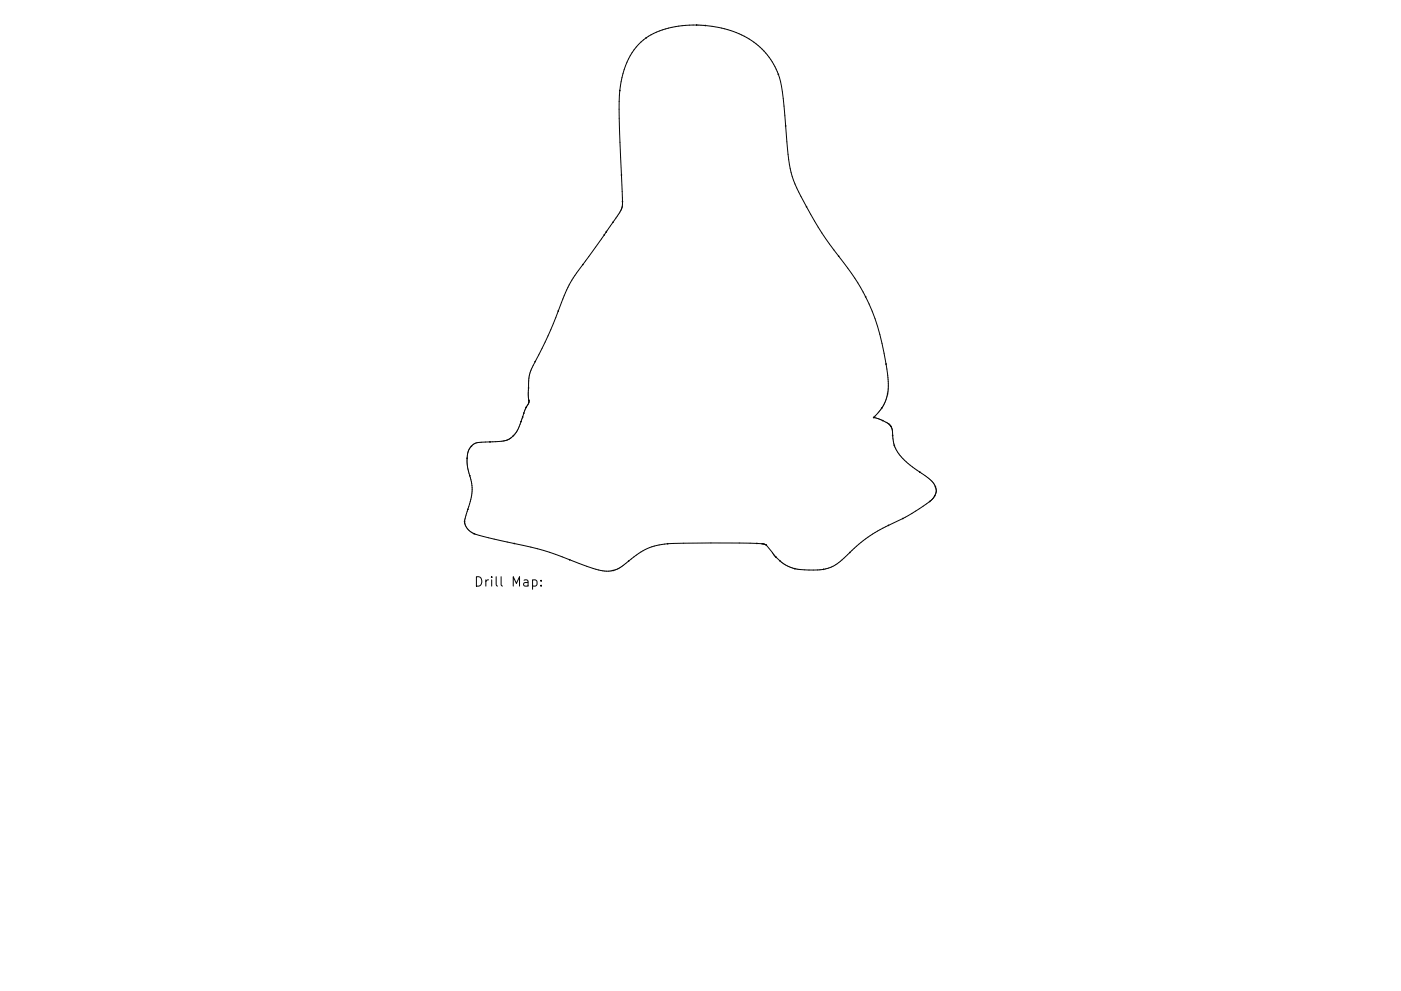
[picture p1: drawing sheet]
<svg xmlns="http://www.w3.org/2000/svg" width="297mm" height="210mm" viewBox="0 0 297 210" stroke-linecap="round" stroke-linejoin="round" font-family="sans-serif">
<defs><g id="words">
<g font-size="2.8">
<text x="100.4" y="125.1">Drill</text>
<text x="108.4" y="125.1">Map:</text>
</g>
</g></defs>
<path d="M110.8 88.5a7.7 7.7 0 0 1-2.3 4.3l-.2 .2a4.3 4.3 0 0 1-2.8 .7l-3.4 .1a3.1 3.1 0 0 0-3.1 3.6 13 13 0 0 0 .9 4.8 11.6 11.6 0 0 1-1 6.7l-.2 .8a2.84 2.84 0 0 0 2.2 3.7l3.9 1a86.4 86.4 0 0 1 14.4 3.7 38.9 38.9 0 0 0 8.6 3 5.6 5.6 0 0 0 4.9-1.6 14.1 14.1 0 0 1 7-3.9l1.2-.2a258.4 258.4 0 0 1 20.7 0l.9 .2 1.8 2.3 1.2 1.2a7.4 7.4 0 0 0 4.3 1.7l1.7 .1a8.9 8.9 0 0 0 8.2-3.2 28.5 28.5 0 0 1 8.7-6.2l3.6-1.8 2.1-1.3 3-2 .9-1a2.58 2.58 0 0 0-.8-3.7l-.5-.4a23.9 23.9 0 0 1-6.4-5.4 10.3 10.3 0 0 1-1.2-4.9l-.4-.7-.5-.5-1.6-.8-1.4-.4M110.8 88.5h.1M110.8 88.5l.5-1.6 .8-1.5-.1-2.5a9.7 9.7 0 0 1 1.5-6.2 121.3 121.3 0 0 0 6.7-15.2l1.7-3 8.7-12.2a4.6 4.6 0 0 0 1.4-3.5l-.1-2.2a209 209 0 0 1-.5-21.4 15.7 15.7 0 0 1 5-10.8 19 19 0 0 1 13.1-3 18 18 0 0 1 13.6 6.8 15.8 15.8 0 0 1 3 8.7l.1 1.6a101.5 101.5 0 0 0 1.5 14.1 36.1 36.1 0 0 0 4.2 8.9 76.3 76.3 0 0 0 7.9 11.4 42.4 42.4 0 0 1 8.1 20.3l.3 2.1a9.3 9.3 0 0 1-2.1 8.4l-.9 .9M185.2 88.6h.1M106.2 122.4v1.7l.3 .3" fill="none" stroke="#000" stroke-width=".21"/>
<g fill="#000" stroke="#000" stroke-width=".21">
<circle cx="131.4" cy="19.2" r=".06"/>
<circle cx="137" cy="8" r=".06"/>
<circle cx="147.7" cy="5.3" r=".06"/>
<circle cx="149.5" cy="5.4" r=".06"/>
<circle cx="165" cy="15.8" r=".06"/>
<circle cx="131.8" cy="37.1" r=".06"/>
<circle cx="166.6" cy="26.7" r=".06"/>
<circle cx="123.6" cy="56.1" r=".06"/>
<circle cx="128.1" cy="49.8" r=".06"/>
<circle cx="128.5" cy="49.2" r=".06"/>
<circle cx="129.9" cy="47.2" r=".06"/>
<circle cx="132" cy="42.8" r=".06"/>
<circle cx="171" cy="43.9" r=".06"/>
<circle cx="177.8" cy="54.4" r=".06"/>
<circle cx="113.5" cy="76.7" r=".06"/>
<circle cx="118.4" cy="66" r=".06"/>
<circle cx="183.5" cy="63" r=".06"/>
<circle cx="187.9" cy="77.2" r=".06"/>
<circle cx="99" cy="97.2" r=".06"/>
<circle cx="99.9" cy="94.7" r=".06"/>
<circle cx="103.9" cy="93.8" r=".06"/>
<circle cx="108.8" cy="92.4" r=".06"/>
<circle cx="110.5" cy="89.5" r=".06"/>
<circle cx="110.8" cy="88.5" r=".06"/>
<circle cx="111.1" cy="87.7" r=".06"/>
<circle cx="111.5" cy="86.4" r=".06"/>
<circle cx="112.1" cy="82.3" r=".06"/>
<circle cx="112.1" cy="84.9" r=".06"/>
<circle cx="185.2" cy="88.6" r=".06"/>
<circle cx="187" cy="86.5" r=".06"/>
<circle cx="187.2" cy="89.2" r=".06"/>
<circle cx="188.2" cy="83.6" r=".06"/>
<circle cx="188.9" cy="90.5" r=".06"/>
<circle cx="189.3" cy="92.4" r=".06"/>
<circle cx="189.6" cy="94.5" r=".06"/>
<circle cx="98.5" cy="110.6" r=".06"/>
<circle cx="99.2" cy="108.1" r=".06"/>
<circle cx="99.6" cy="100.9" r=".06"/>
<circle cx="100.5" cy="113.2" r=".06"/>
<circle cx="109" cy="115.3" r=".06"/>
<circle cx="120.8" cy="118.8" r=".06"/>
<circle cx="133.3" cy="119.1" r=".06"/>
<circle cx="141.6" cy="115.4" r=".06"/>
<circle cx="160.5" cy="115.3" r=".06"/>
<circle cx="161.6" cy="115.4" r=".06"/>
<circle cx="162.5" cy="115.6" r=".06"/>
<circle cx="164.6" cy="118.2" r=".06"/>
<circle cx="165.3" cy="119" r=".06"/>
<circle cx="180.2" cy="117.2" r=".06"/>
<circle cx="188.4" cy="111.5" r=".06"/>
<circle cx="191.4" cy="110" r=".06"/>
<circle cx="195" cy="100.2" r=".06"/>
<circle cx="197.1" cy="106.4" r=".06"/>
<circle cx="198.2" cy="105.2" r=".06"/>
<circle cx="198.3" cy="103.3" r=".06"/>
<circle cx="130" cy="121" r=".06"/>
<circle cx="168.5" cy="120.7" r=".06"/>
<circle cx="174.6" cy="120.8" r=".06"/>
</g>
<use href="#words"/>
</svg>
